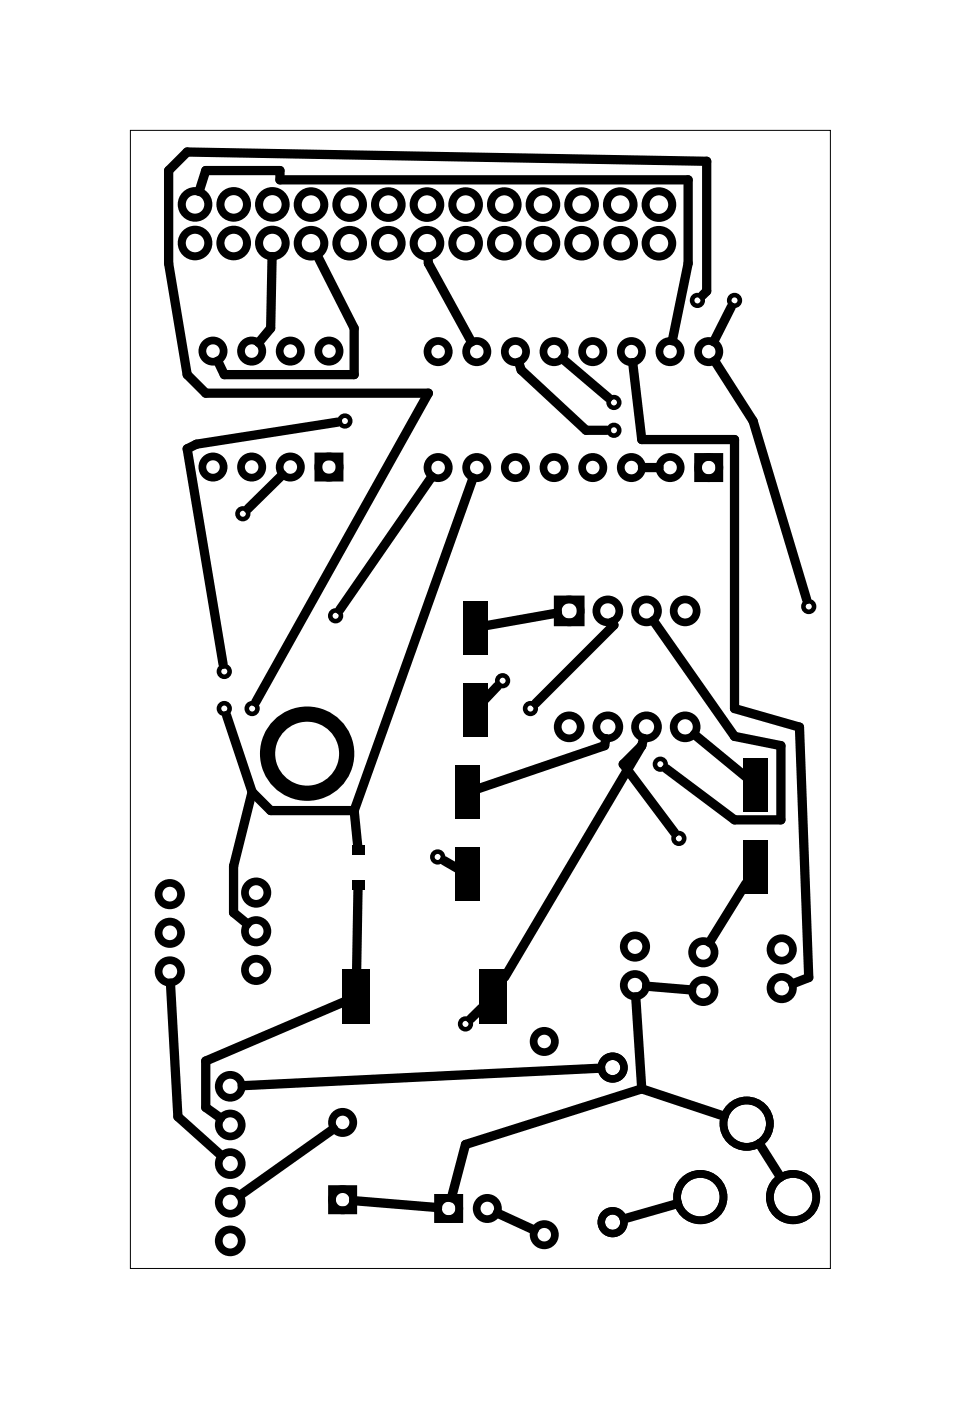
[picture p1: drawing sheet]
<svg xmlns="http://www.w3.org/2000/svg" width="63mm" height="92mm" viewBox="0 0 63 92" stroke-linecap="round" stroke-linejoin="round" font-family="sans-serif">
<path d="M8.6 8.6h46v74.8h-46z" fill="none" stroke="#000" stroke-width=".07"/>
<path d="M30.4 39.5h1.6v3.5h-1.6zM23.1 55.5h.8v.6h-.8zM23.1 57.8h.8v.6h-.8zM29.9 50.3h1.6v3.5h-1.6zM29.9 55.7h1.6v3.5h-1.6zM30.4 44.9h1.6v3.5h-1.6zM48.9 49.9h1.6v3.5h-1.6zM48.9 55.3h1.6v3.5h-1.6zM22.5 63.7h1.8v3.6h-1.8zM31.5 63.7h1.8v3.6h-1.8z" fill="#000"/>
<g fill="none" stroke="#000" stroke-width=".51">
<path d="M20.9 30h1.4v1.4h-1.4zM36.6 39.4h1.6v1.5h-1.6zM45.9 30h1.4v1.4h-1.4zM21.8 78.1h1.4v1.4h-1.4zM28.8 78.7h1.4v1.4h-1.4z"/>
<circle cx="14" cy="30.7" r=".7"/>
<circle cx="14" cy="23.1" r=".7"/>
<circle cx="16.5" cy="30.7" r=".7"/>
<circle cx="16.5" cy="23.1" r=".7"/>
<circle cx="19.1" cy="30.7" r=".7"/>
<circle cx="19.1" cy="23.1" r=".7"/>
<circle cx="21.6" cy="30.7" r=".7"/>
<circle cx="21.6" cy="23.1" r=".7"/>
<circle cx="28.8" cy="30.7" r=".7"/>
<circle cx="28.8" cy="23.1" r=".7"/>
<circle cx="31.3" cy="30.7" r=".7"/>
<circle cx="31.3" cy="23.1" r=".7"/>
<circle cx="33.9" cy="30.7" r=".7"/>
<circle cx="33.9" cy="23.1" r=".7"/>
<circle cx="36.4" cy="30.7" r=".7"/>
<circle cx="36.4" cy="23.1" r=".7"/>
<circle cx="38.9" cy="30.7" r=".7"/>
<circle cx="38.9" cy="23.1" r=".7"/>
<circle cx="41.5" cy="30.7" r=".7"/>
<circle cx="41.5" cy="23.1" r=".7"/>
<circle cx="44" cy="30.7" r=".7"/>
<circle cx="44" cy="23.1" r=".7"/>
<circle cx="46.6" cy="30.7" r=".7"/>
<circle cx="46.6" cy="23.1" r=".7"/>
<circle cx="11.2" cy="58.8" r=".74"/>
<circle cx="16.8" cy="58.7" r=".74"/>
<circle cx="37.4" cy="47.8" r=".75"/>
<circle cx="37.4" cy="40.1" r=".75"/>
<circle cx="39.9" cy="47.8" r=".75"/>
<circle cx="39.9" cy="40.1" r=".75"/>
<circle cx="42.5" cy="47.8" r=".75"/>
<circle cx="42.5" cy="40.1" r=".75"/>
<circle cx="45" cy="47.8" r=".75"/>
<circle cx="45" cy="40.1" r=".75"/>
<circle cx="11.2" cy="61.3" r=".74"/>
<circle cx="11.2" cy="63.8" r=".74"/>
<circle cx="15.1" cy="73.9" r=".75"/>
<circle cx="15.1" cy="71.4" r=".75"/>
<circle cx="15.1" cy="76.5" r=".75"/>
<circle cx="15.1" cy="79" r=".75"/>
<circle cx="16.8" cy="63.7" r=".74"/>
<circle cx="16.8" cy="61.2" r=".74"/>
<circle cx="22.5" cy="78.8" r=".7"/>
<circle cx="22.5" cy="73.8" r=".7"/>
<circle cx="29.5" cy="79.4" r=".7"/>
<circle cx="32" cy="79.4" r=".7"/>
<circle cx="35.8" cy="68.4" r=".7"/>
<circle cx="41.7" cy="62.2" r=".74"/>
<circle cx="41.7" cy="64.7" r=".74"/>
<circle cx="46" cy="78.7" r="1.52"/>
<circle cx="46.2" cy="62.6" r=".74"/>
<circle cx="46.2" cy="65.1" r=".74"/>
<circle cx="49.1" cy="73.8" r="1.52"/>
<circle cx="51.4" cy="62.4" r=".74"/>
<circle cx="51.4" cy="64.9" r=".74"/>
<circle cx="52.1" cy="78.7" r="1.52"/>
<circle cx="15.1" cy="81.6" r=".75"/>
<circle cx="35.8" cy="81.1" r=".7"/>
</g>
<g fill="none" stroke="#000" stroke-width=".3">
<circle cx="45.8" cy="19.7" r=".35"/>
<circle cx="48.3" cy="19.7" r=".35"/>
<circle cx="16" cy="33.8" r=".35"/>
<circle cx="22.7" cy="27.7" r=".35"/>
<circle cx="40.3" cy="28.3" r=".35"/>
<circle cx="40.3" cy="26.4" r=".35"/>
<circle cx="53.1" cy="39.9" r=".35"/>
<circle cx="14.7" cy="44.1" r=".35"/>
<circle cx="14.7" cy="46.6" r=".35"/>
<circle cx="16.6" cy="46.6" r=".35"/>
<circle cx="22.1" cy="40.5" r=".35"/>
<circle cx="28.8" cy="56.3" r=".35"/>
<circle cx="33" cy="44.7" r=".35"/>
<circle cx="34.9" cy="46.6" r=".35"/>
<circle cx="43.4" cy="50.2" r=".35"/>
<circle cx="44.6" cy="55.1" r=".35"/>
<circle cx="30.6" cy="67.3" r=".35"/>
</g>
<circle cx="20.2" cy="49.5" r="2.6" fill="none" stroke="#000" stroke-width="1" stroke-linecap="butt"/>
<g fill="none" stroke="#000" stroke-width=".49">
<circle cx="40.3" cy="70.2" r=".75"/>
<circle cx="40.3" cy="80.3" r=".75"/>
</g>
<g fill="none" stroke="#000" stroke-width=".53">
<circle cx="12.8" cy="16" r=".87"/>
<circle cx="12.8" cy="13.4" r=".87"/>
<circle cx="15.4" cy="16" r=".87"/>
<circle cx="15.4" cy="13.4" r=".87"/>
<circle cx="17.9" cy="16" r=".87"/>
<circle cx="17.9" cy="13.4" r=".87"/>
<circle cx="20.4" cy="16" r=".87"/>
<circle cx="20.4" cy="13.4" r=".87"/>
<circle cx="23" cy="16" r=".87"/>
<circle cx="23" cy="13.4" r=".87"/>
<circle cx="25.5" cy="16" r=".87"/>
<circle cx="25.5" cy="13.4" r=".87"/>
<circle cx="28.1" cy="13.4" r=".87"/>
<circle cx="28.1" cy="16" r=".87"/>
<circle cx="30.6" cy="13.4" r=".87"/>
<circle cx="30.6" cy="16" r=".87"/>
<circle cx="33.1" cy="16" r=".87"/>
<circle cx="33.1" cy="13.4" r=".87"/>
<circle cx="35.7" cy="16" r=".87"/>
<circle cx="35.7" cy="13.4" r=".87"/>
<circle cx="38.2" cy="16" r=".87"/>
<circle cx="38.2" cy="13.4" r=".87"/>
<circle cx="40.8" cy="13.4" r=".87"/>
<circle cx="40.8" cy="16" r=".87"/>
<circle cx="43.3" cy="13.4" r=".87"/>
<circle cx="43.3" cy="16" r=".87"/>
</g>
<g fill="none" stroke="#000" stroke-width=".61">
<path d="M13.1 12.6l.4-1.4h4.9v.6h26.8v5.5l-1 5.1M17.9 16.9l-.1 4.7-.8 .9M20.8 16.8l2.5 4.8v3h-8.6l-.4-.9M28.1 16.9v.4l2.9 5.2M46.2 19.4l.2-.3v-8.5l-34.1-.6-1.2 1.2v6.1l1.2 7.3 1.2 1.2h14.6l-11.3 20.3M18.6 31.2l-2.3 2.2M22.2 27.7l-9.3 1.5-.6 .3 2.4 14.2M28.4 31.3l-6.1 8.8M31.1 31.4l-7.8 21.9M34.1 23.8l.1 .5 4.3 4h1.4M37 23.6l3 2.5M41.6 23.8l.6 5.1h6.1v17.7l4.2 1.2 .6 16.4-1 .5"/>
<path d="M42.2 30.7h1.1M47 23.7l2.5 4 3.5 11.7M48 20.2l-1.1 2.3M14.9 47l1.7 5.1M16.6 52.1l1.2 1.2h5.5M16.6 52.1l-1.3 4.8v3.1l.9 .7M23.3 53.3l.2 2.4M23.5 58.3l-.1 5.5M29.2 56.6l.9 .5M32.7 45.1l-.8 .8M36.6 40.3l-4.7 .8M39.8 48.5l-.1 .5-8.3 2.8"/>
<path d="M40.3 40.9v.2l-5.1 5.1M42.3 48.5l-.1 .5M42.9 40.8l5.4 7.6 3 .6v4.9h-3l-4.5-3.4M44.3 54.7l-3.3-4.5 1.2-1.2-9 15.2M45.6 48.3l3.4 2.8M49 58.1l-2.4 3.8M11.2 64.6l.5 8.8 2.8 2.6M21.9 74.2l-6.1 4.4M22.6 65.8l-9.1 3.9v3.1l1 .7M23.2 78.9l5.6 .5M31.6 66.2l-.7 .8M32.7 79.7l2.4 1.1"/>
<path d="M39.5 70.2l-23.6 1.2M41.8 65.5l.4 6.1M42.2 71.6l-11.6 3.6-.9 3.5M42.2 71.6l5.4 1.8M42.5 64.8l3 .3M44.5 79.1l-3.5 1M49.9 75.2l1.4 2.2"/>
</g>
</svg>
